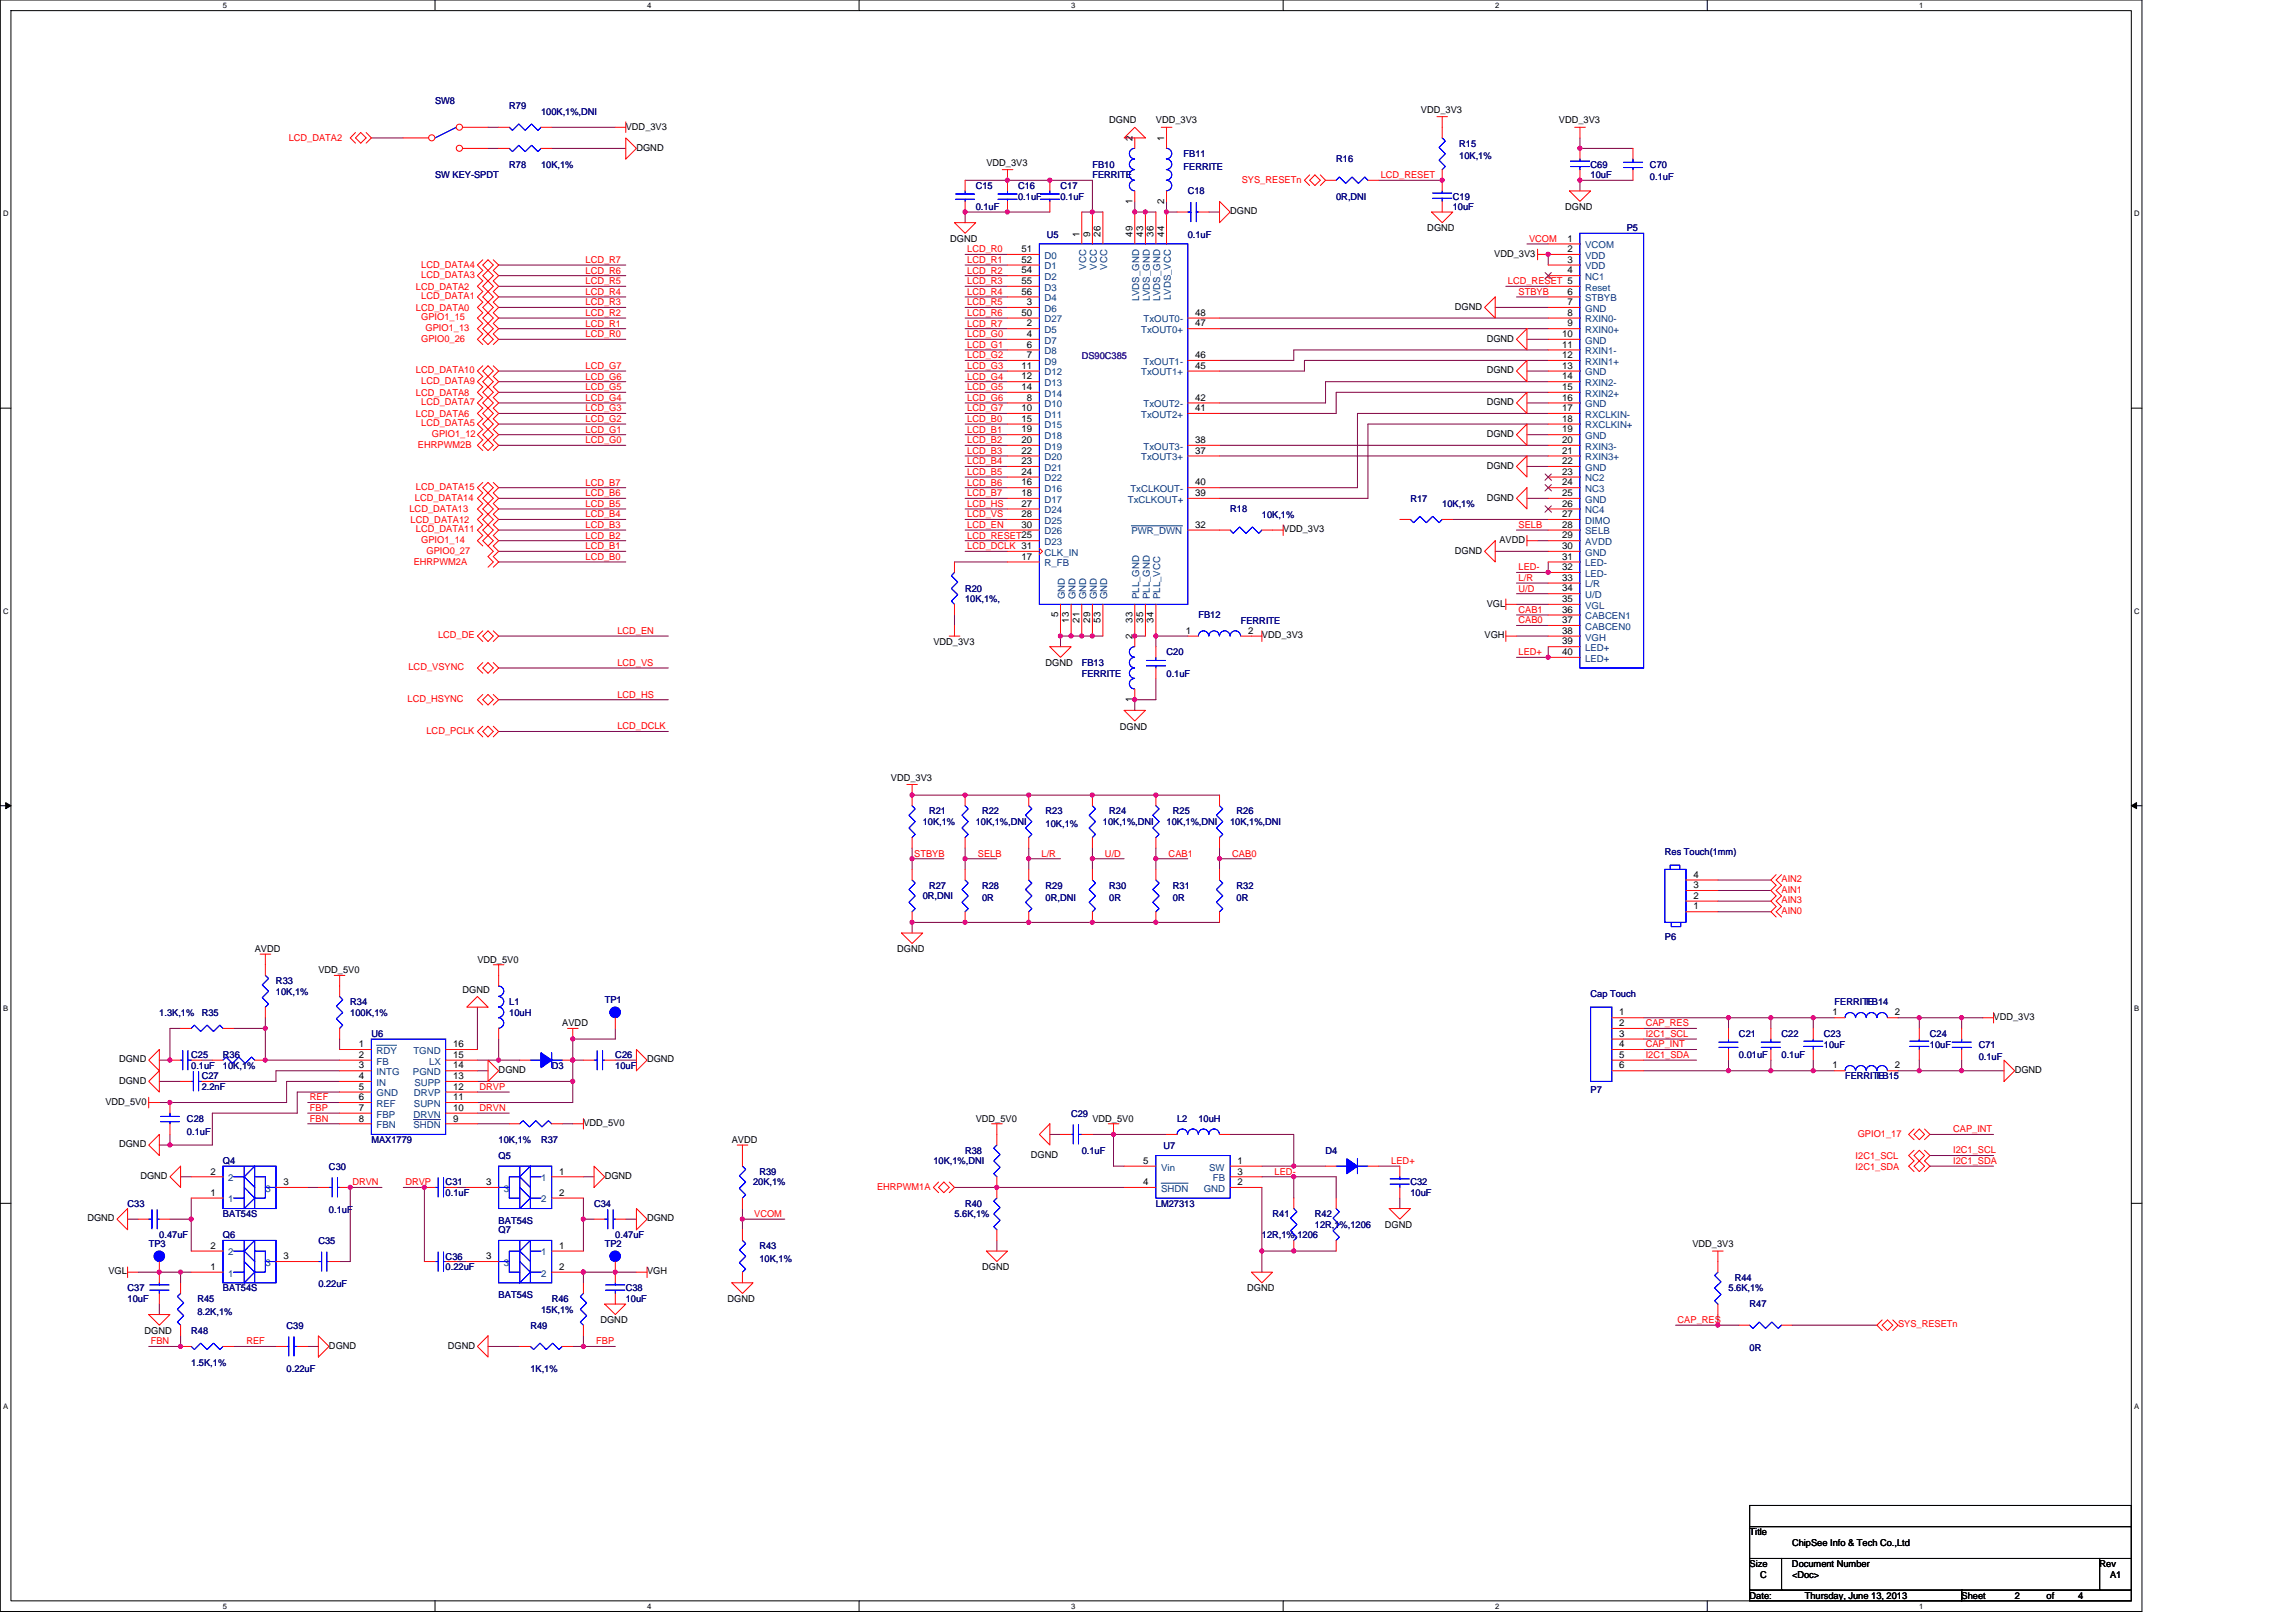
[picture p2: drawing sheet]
<svg xmlns="http://www.w3.org/2000/svg" width="297mm" height="210mm" viewBox="0 0 297 210" stroke-linecap="round" stroke-linejoin="round" font-family="sans-serif">
<defs><g id="words">
<g font-size="1.2" fill="#000080">
<text x="56.3" y="13.5">SW8</text>
<text x="65.9" y="14.2">R79</text>
<text x="70" y="14.8">100K,1%,DNI</text>
<text x="56.3" y="23.1">SW KEY-SPDT</text>
<text x="65.9" y="21.7">R78</text>
<text x="70" y="21.7">10K,1%</text>
<text x="141.3" y="21.7">FB10</text>
<text x="141.3" y="23.1">FERRITE</text>
<text x="153.1" y="20.3">FB11</text>
<text x="153.1" y="22">FERRITE</text>
<text x="172.9" y="21">R16</text>
<text x="188.8" y="19">R15</text>
<text x="188.8" y="20.6">10K,1%</text>
<text x="205.8" y="21.7">C69</text>
<text x="205.8" y="23.1">10uF</text>
<text x="213.5" y="21.7">C70</text>
<text x="213.5" y="23.3">0.1uF</text>
<text x="126.2" y="24.4">C15</text>
<text x="126.2" y="27.2">0.1uF</text>
<text x="131.7" y="24.4">C16</text>
<text x="131.7" y="25.8">0.1uF</text>
<text x="137.2" y="24.4">C17</text>
<text x="137.2" y="25.8">0.1uF</text>
<text x="153.7" y="25.1">C18</text>
<text x="172.9" y="25.8">0R,DNI</text>
<text x="188" y="25.8">C19</text>
<text x="188" y="27.2">10uF</text>
<text x="210.5" y="29.9">P5</text>
<text x="135.4" y="30.8">U5</text>
<text x="153.7" y="30.8">0.1uF</text>
<text x="182.5" y="64.9">R17</text>
<text x="186.6" y="65.6">10K,1%</text>
<text x="159.1" y="66.3">R18</text>
<text x="163.3" y="67">10K,1%</text>
<text x="124.9" y="76.6">R20</text>
<text x="124.9" y="77.9">10K,1%,</text>
<text x="155" y="80">FB12</text>
<text x="160.5" y="80.7">FERRITE</text>
<text x="140" y="86.2">FB13</text>
<text x="140" y="87.5">FERRITE</text>
<text x="150.9" y="84.8">C20</text>
<text x="150.9" y="87.5">0.1uF</text>
<text x="119.4" y="106.7">10K,1%</text>
<text x="120.2" y="105.4">R21</text>
<text x="126.2" y="106.7">10K,1%,DNI</text>
<text x="127.1" y="105.4">R22</text>
<text x="135.3" y="105.4">R23</text>
<text x="135.3" y="107">10K,1%</text>
<text x="142.7" y="106.7">10K,1%,DNI</text>
<text x="143.5" y="105.4">R24</text>
<text x="150.9" y="106.7">10K,1%,DNI</text>
<text x="151.7" y="105.4">R25</text>
<text x="159.1" y="106.7">10K,1%,DNI</text>
<text x="160" y="105.4">R26</text>
<text x="215.4" y="110.6">Res Touch(1mm)</text>
<text x="119.4" y="116.3">0R,DNI</text>
<text x="120.2" y="115">R27</text>
<text x="127.1" y="115">R28</text>
<text x="127.1" y="116.6">0R</text>
<text x="135.3" y="115">R29</text>
<text x="135.3" y="116.6">0R,DNI</text>
<text x="143.5" y="115">R30</text>
<text x="143.5" y="116.6">0R</text>
<text x="151.7" y="115">R31</text>
<text x="151.7" y="116.6">0R</text>
<text x="160" y="115">R32</text>
<text x="160" y="116.6">0R</text>
<text x="215.4" y="121.6">P6</text>
<text x="20.6" y="131.4">1.3K,1%</text>
<text x="26.1" y="131.4">R35</text>
<text x="35.7" y="127.3">R33</text>
<text x="35.7" y="128.7">10K,1%</text>
<text x="45.3" y="130">R34</text>
<text x="45.3" y="131.4">100K,1%</text>
<text x="65.9" y="130">L1</text>
<text x="65.9" y="131.4">10uH</text>
<text x="78.2" y="129.8">TP1</text>
<text x="205.8" y="129">Cap Touch</text>
<text x="237.3" y="130">FERRITE</text>
<text x="241.4" y="130">FB14</text>
<text x="24.7" y="136.9">C25</text>
<text x="28.8" y="136.9">R36</text>
<text x="48" y="134.2">U6</text>
<text x="79.6" y="136.9">C26</text>
<text x="225" y="134.2">C21</text>
<text x="225" y="136.9">0.01uF</text>
<text x="230.5" y="134.2">C22</text>
<text x="230.5" y="136.9">0.1uF</text>
<text x="236" y="134.2">C23</text>
<text x="236" y="135.6">10uF</text>
<text x="249.7" y="134.2">C24</text>
<text x="249.7" y="135.6">10uF</text>
<text x="256" y="135.6">C71</text>
<text x="256" y="137.2">0.1uF</text>
<text x="24.7" y="138.3">0.1uF</text>
<text x="26.1" y="139.7">C27</text>
<text x="26.1" y="141">2.2nF</text>
<text x="28.8" y="138.3">10K,1%</text>
<text x="71.4" y="138.3">D3</text>
<text x="79.6" y="138.3">10uF</text>
<text x="205.8" y="141.4">P7</text>
<text x="238.7" y="139.7">FERRITE</text>
<text x="242.8" y="139.7">FB15</text>
<text x="24.2" y="145.1">C28</text>
<text x="24.2" y="146.8">0.1uF</text>
<text x="48" y="147.9">MAX1779</text>
<text x="64.5" y="149.9">Q5</text>
<text x="64.5" y="147.9">10K,1%</text>
<text x="70" y="147.9">R37</text>
<text x="124.9" y="149.3">R38</text>
<text x="138.6" y="144.5">C29</text>
<text x="140" y="149.3">0.1uF</text>
<text x="150.5" y="148.7">U7</text>
<text x="152.3" y="145.1">L2</text>
<text x="155" y="145.1">10uH</text>
<text x="171.5" y="149.3">D4</text>
<text x="28.8" y="150.6">Q4</text>
<text x="42.6" y="151.3">C30</text>
<text x="57.7" y="153.4">C31</text>
<text x="57.7" y="154.7">0.1uF</text>
<text x="97.4" y="153.4">20K,1%</text>
<text x="98.3" y="152">R39</text>
<text x="120.8" y="150.6">10K,1%,DNI</text>
<text x="182.5" y="153.4">C32</text>
<text x="182.5" y="154.7">10uF</text>
<text x="16.5" y="156.1">C33</text>
<text x="19.2" y="161.3">TP3</text>
<text x="20.6" y="160.2">0.47uF</text>
<text x="28.8" y="160.2">Q6</text>
<text x="28.8" y="157.5">BAT54S</text>
<text x="41.2" y="160.9">C35</text>
<text x="42.6" y="156.9">0.1uF</text>
<text x="64.5" y="158.3">BAT54S</text>
<text x="64.5" y="159.6">Q7</text>
<text x="76.9" y="156.1">C34</text>
<text x="78.2" y="161.3">TP2</text>
<text x="79.6" y="160.2">0.47uF</text>
<text x="98.3" y="161.6">R43</text>
<text x="123.5" y="157.5">5.6K,1%</text>
<text x="124.9" y="156.1">R40</text>
<text x="149.5" y="156.1">LM27313</text>
<text x="163.3" y="160.2">12R,1%,1206</text>
<text x="164.6" y="157.5">R41</text>
<text x="170.1" y="157.5">R42</text>
<text x="170.1" y="158.9">12R,1%,1206</text>
<text x="16.5" y="167.1">C37</text>
<text x="28.8" y="167.1">BAT54S</text>
<text x="41.2" y="166.5">0.22uF</text>
<text x="57.7" y="163">C36</text>
<text x="57.7" y="164.3">0.22uF</text>
<text x="64.5" y="167.9">BAT54S</text>
<text x="81" y="167.1">C38</text>
<text x="98.3" y="163.3">10K,1%</text>
<text x="223.6" y="167.1">5.6K,1%</text>
<text x="224.4" y="165.7">R44</text>
<text x="16.5" y="168.5">10uF</text>
<text x="24.7" y="172.6">R48</text>
<text x="25.5" y="168.5">R45</text>
<text x="25.5" y="170.1">8.2K,1%</text>
<text x="37.1" y="171.9">C39</text>
<text x="68.6" y="171.9">R49</text>
<text x="70" y="169.8">15K,1%</text>
<text x="71.4" y="168.5">R46</text>
<text x="81" y="168.5">10uF</text>
<text x="226.4" y="169.1">R47</text>
<text x="24.7" y="176.7">1.5K,1%</text>
<text x="37.1" y="177.5">0.22uF</text>
<text x="68.6" y="177.5">1K,1%</text>
<text x="226.4" y="174.8">0R</text>
</g>
<g font-size="1.2">
<text x="81" y="16.8">VDD_3V3</text>
<text x="143.5" y="15.9">DGND</text>
<text x="149.5" y="15.9">VDD_3V3</text>
<text x="183.8" y="14.6">VDD_3V3</text>
<text x="201.7" y="15.9">VDD_3V3</text>
<text x="82.3" y="19.5">DGND</text>
<text x="127.6" y="21.4">VDD_3V3</text>
<text x="146.5" y="18.2" transform="rotate(-90 146.5 18.2)">2</text>
<text x="150.6" y="18.2" transform="rotate(-90 150.6 18.2)">1</text>
<text x="146.5" y="26.4" transform="rotate(-90 146.5 26.4)">1</text>
<text x="150.6" y="26.4" transform="rotate(-90 150.6 26.4)">2</text>
<text x="159.1" y="27.7">DGND</text>
<text x="184.7" y="29.9">DGND</text>
<text x="202.5" y="27.2">DGND</text>
<text x="122.9" y="31.3">DGND</text>
<text x="132.2" y="32.6">51</text>
<text x="132.2" y="34">52</text>
<text x="132.2" y="35.4">54</text>
<text x="139.7" y="30.6" transform="rotate(-90 139.7 30.6)">1</text>
<text x="141" y="30.6" transform="rotate(-90 141 30.6)">9</text>
<text x="142.4" y="30.6" transform="rotate(-90 142.4 30.6)">26</text>
<text x="146.5" y="30.6" transform="rotate(-90 146.5 30.6)">49</text>
<text x="147.9" y="30.6" transform="rotate(-90 147.9 30.6)">43</text>
<text x="149.2" y="30.6" transform="rotate(-90 149.2 30.6)">36</text>
<text x="150.6" y="30.6" transform="rotate(-90 150.6 30.6)">44</text>
<text x="193.3" y="33.2">VDD_3V3</text>
<text x="202.8" y="31.3">1</text>
<text x="202.8" y="32.6">2</text>
<text x="202.8" y="34">3</text>
<text x="202.8" y="35.4">4</text>
<text x="132.2" y="36.7">55</text>
<text x="132.2" y="38.1">56</text>
<text x="132.2" y="40.9">50</text>
<text x="132.8" y="39.5">3</text>
<text x="154.6" y="40.9">48</text>
<text x="188.2" y="40.1">DGND</text>
<text x="202.8" y="38.1">6</text>
<text x="202.8" y="39.5">7</text>
<text x="202.8" y="40.9">8</text>
<text x="132.2" y="47.7">11</text>
<text x="132.8" y="42.2">2</text>
<text x="132.8" y="43.6">4</text>
<text x="132.8" y="45">6</text>
<text x="132.8" y="46.3">7</text>
<text x="154.6" y="42.2">47</text>
<text x="154.6" y="47.7">45</text>
<text x="154.6" y="46.3">46</text>
<text x="192.3" y="44.2">DGND</text>
<text x="202.1" y="43.6">10</text>
<text x="202.1" y="45">11</text>
<text x="202.1" y="46.3">12</text>
<text x="202.1" y="47.7">13</text>
<text x="202.8" y="42.2">9</text>
<text x="132.2" y="49.1">12</text>
<text x="132.2" y="50.5">14</text>
<text x="132.2" y="53.2">10</text>
<text x="132.8" y="51.8">8</text>
<text x="154.6" y="53.2">41</text>
<text x="154.6" y="51.8">42</text>
<text x="192.3" y="52.4">DGND</text>
<text x="192.3" y="48.3">DGND</text>
<text x="202.1" y="49.1">14</text>
<text x="202.1" y="50.5">15</text>
<text x="202.1" y="51.8">16</text>
<text x="202.1" y="53.2">17</text>
<text x="132.2" y="54.6">15</text>
<text x="132.2" y="55.9">19</text>
<text x="132.2" y="57.3">20</text>
<text x="132.2" y="58.7">22</text>
<text x="154.6" y="58.7">37</text>
<text x="154.6" y="57.3">38</text>
<text x="192.3" y="56.5">DGND</text>
<text x="202.1" y="54.6">18</text>
<text x="202.1" y="55.9">19</text>
<text x="202.1" y="57.3">20</text>
<text x="202.1" y="58.7">21</text>
<text x="132.2" y="60">23</text>
<text x="132.2" y="61.4">24</text>
<text x="132.2" y="62.8">16</text>
<text x="132.2" y="64.2">18</text>
<text x="132.2" y="65.6">27</text>
<text x="154.6" y="62.8">40</text>
<text x="154.6" y="64.2">39</text>
<text x="192.3" y="60.7">DGND</text>
<text x="192.3" y="64.8">DGND</text>
<text x="202.1" y="60">22</text>
<text x="202.1" y="61.4">23</text>
<text x="202.1" y="62.8">24</text>
<text x="202.1" y="64.2">25</text>
<text x="202.1" y="65.6">26</text>
<text x="132.2" y="66.9">28</text>
<text x="132.2" y="68.3">30</text>
<text x="154.6" y="68.3">32</text>
<text x="166" y="68.9">VDD_3V3</text>
<text x="188.2" y="71.6">DGND</text>
<text x="194" y="70.3">AVDD</text>
<text x="202.1" y="66.9">27</text>
<text x="202.1" y="68.3">28</text>
<text x="202.1" y="69.7">29</text>
<text x="202.1" y="71">30</text>
<text x="132.2" y="72.4">17</text>
<text x="202.1" y="72.4">31</text>
<text x="202.1" y="73.8">32</text>
<text x="202.1" y="75.1">33</text>
<text x="202.1" y="76.5">34</text>
<text x="202.1" y="77.9">35</text>
<text x="120.8" y="83.4">VDD_3V3</text>
<text x="136.9" y="79.8" transform="rotate(-90 136.9 79.8)">5</text>
<text x="138.3" y="80.5" transform="rotate(-90 138.3 80.5)">13</text>
<text x="139.7" y="80.5" transform="rotate(-90 139.7 80.5)">21</text>
<text x="141" y="80.5" transform="rotate(-90 141 80.5)">29</text>
<text x="142.4" y="80.5" transform="rotate(-90 142.4 80.5)">53</text>
<text x="146.5" y="82.7" transform="rotate(-90 146.5 82.7)">2</text>
<text x="146.5" y="80.5" transform="rotate(-90 146.5 80.5)">33</text>
<text x="147.9" y="80.5" transform="rotate(-90 147.9 80.5)">35</text>
<text x="149.2" y="80.5" transform="rotate(-90 149.2 80.5)">34</text>
<text x="153.4" y="82">1</text>
<text x="161.5" y="82">2</text>
<text x="163.3" y="82.6">VDD_3V3</text>
<text x="192.1" y="82.6">VGH</text>
<text x="192.3" y="78.5">VGL</text>
<text x="202.1" y="79.3">36</text>
<text x="202.1" y="80.6">37</text>
<text x="202.1" y="82">38</text>
<text x="202.1" y="83.4">39</text>
<text x="135.3" y="86.2">DGND</text>
<text x="202.1" y="84.8">40</text>
<text x="144.9" y="94.4">DGND</text>
<text x="146.5" y="90.8" transform="rotate(-90 146.5 90.8)">1</text>
<text x="115.2" y="101">VDD_3V3</text>
<text x="219.1" y="113.6">4</text>
<text x="219.1" y="117.7">1</text>
<text x="219.1" y="116.3">2</text>
<text x="219.1" y="114.9">3</text>
<text x="33" y="123.2">AVDD</text>
<text x="41.2" y="125.9">VDD_5V0</text>
<text x="61.8" y="124.6">VDD_5V0</text>
<text x="116.1" y="123.2">DGND</text>
<text x="59.8" y="128.4">DGND</text>
<text x="209.5" y="131.4">1</text>
<text x="237.1" y="131.4">1</text>
<text x="245.1" y="131.4">2</text>
<text x="257.9" y="132">VDD_3V3</text>
<text x="15.4" y="137.5">DGND</text>
<text x="46.4" y="135.5">1</text>
<text x="46.4" y="136.9">2</text>
<text x="58.6" y="135.5">16</text>
<text x="58.6" y="136.9">15</text>
<text x="72.7" y="132.8">AVDD</text>
<text x="83.7" y="137.5">DGND</text>
<text x="209.5" y="132.8">2</text>
<text x="209.5" y="134.1">3</text>
<text x="209.5" y="135.5">4</text>
<text x="209.5" y="136.9">5</text>
<text x="13.6" y="143">VDD_5V0</text>
<text x="15.4" y="140.2">DGND</text>
<text x="46.4" y="138.2">3</text>
<text x="46.4" y="139.6">4</text>
<text x="46.4" y="141">5</text>
<text x="46.4" y="142.3">6</text>
<text x="46.4" y="143.7">7</text>
<text x="58.6" y="143.7">10</text>
<text x="58.6" y="142.3">11</text>
<text x="58.6" y="141">12</text>
<text x="58.6" y="139.6">13</text>
<text x="58.6" y="138.2">14</text>
<text x="64.5" y="138.8">DGND</text>
<text x="209.5" y="138.2">6</text>
<text x="237.1" y="138.2">1</text>
<text x="245.1" y="138.2">2</text>
<text x="260.6" y="138.8">DGND</text>
<text x="15.4" y="148.4">DGND</text>
<text x="46.4" y="145.1">8</text>
<text x="58.6" y="145.1">9</text>
<text x="75.5" y="145.7">VDD_5V0</text>
<text x="94.7" y="147.9">AVDD</text>
<text x="126.2" y="145.1">VDD_5V0</text>
<text x="133.4" y="149.8">DGND</text>
<text x="141.3" y="145.1">VDD_5V0</text>
<text x="18.2" y="152.5">DGND</text>
<text x="27.2" y="154.7">1</text>
<text x="27.2" y="152">2</text>
<text x="36.7" y="153.3">3</text>
<text x="62.9" y="153.3">3</text>
<text x="72.3" y="152">1</text>
<text x="72.3" y="154.7">2</text>
<text x="78.2" y="152.5">DGND</text>
<text x="147.9" y="153.3">4</text>
<text x="147.9" y="150.6">5</text>
<text x="160.1" y="153.3">2</text>
<text x="160.1" y="152">3</text>
<text x="160.1" y="150.6">1</text>
<text x="11.3" y="158">DGND</text>
<text x="27.2" y="161.6">2</text>
<text x="72.3" y="161.6">1</text>
<text x="83.7" y="158">DGND</text>
<text x="179.2" y="158.9">DGND</text>
<text x="218.9" y="161.3">VDD_3V3</text>
<text x="14" y="164.9">VGL</text>
<text x="27.2" y="164.3">1</text>
<text x="36.7" y="162.9">3</text>
<text x="62.9" y="162.9">3</text>
<text x="72.3" y="164.3">2</text>
<text x="83.7" y="164.9">VGH</text>
<text x="127.1" y="164.3">DGND</text>
<text x="161.4" y="167.1">DGND</text>
<text x="18.7" y="172.6">DGND</text>
<text x="77.7" y="171.2">DGND</text>
<text x="94.1" y="168.5">DGND</text>
<text x="42.6" y="174.5">DGND</text>
<text x="57.9" y="174.5">DGND</text>
<text x="226.4" y="198.6">Title</text>
<text x="226.4" y="202.8">Size</text>
<text x="231.8" y="202.8">Document Number</text>
<text x="231.8" y="200">ChipSee Info &amp; Tech Co.,Ltd</text>
<text x="271.6" y="202.8">Rev</text>
<text x="226.4" y="206.9">Date:</text>
<text x="227.7" y="204.1">C</text>
<text x="231.8" y="204.1">&lt;Doc&gt;</text>
<text x="233.5" y="206.9">Thursday, June 13, 2013</text>
<text x="253.8" y="206.9">Sheet</text>
<text x="260.6" y="206.9">2</text>
<text x="264.8" y="206.9">of</text>
<text x="268.9" y="206.9">4</text>
<text x="273" y="204.1">A1</text>
</g>
<g font-size="1.2" fill="#f00">
<text x="37.4" y="18.3">LCD_DATA2</text>
<text x="160.7" y="23.6">SYS_RESETn</text>
<text x="178.6" y="23.1">LCD_RESET</text>
<text x="54.5" y="34.7">LCD_DATA4</text>
<text x="54.5" y="36">LCD_DATA3</text>
<text x="75.8" y="34">LCD_R7</text>
<text x="75.8" y="35.4">LCD_R6</text>
<text x="125.1" y="34">LCD_R1</text>
<text x="125.1" y="35.4">LCD_R2</text>
<text x="125.1" y="32.6">LCD_R0</text>
<text x="197.8" y="31.3">VCOM</text>
<text x="53.8" y="37.5">LCD_DATA2</text>
<text x="53.8" y="40.2">LCD_DATA0</text>
<text x="54.5" y="38.7">LCD_DATA1</text>
<text x="54.5" y="41.4">GPIO1_15</text>
<text x="75.8" y="38.1">LCD_R4</text>
<text x="75.8" y="36.8">LCD_R5</text>
<text x="75.8" y="39.5">LCD_R3</text>
<text x="75.8" y="40.9">LCD_R2</text>
<text x="125.1" y="40.9">LCD_R6</text>
<text x="125.1" y="36.8">LCD_R3</text>
<text x="125.1" y="39.5">LCD_R5</text>
<text x="125.1" y="38.1">LCD_R4</text>
<text x="195.1" y="36.8">LCD_RESET 5</text>
<text x="196.5" y="38.1">STBYB</text>
<text x="54.5" y="44.2">GPIO0_26</text>
<text x="55.1" y="42.8">GPIO1_13</text>
<text x="75.8" y="47.7">LCD_G7</text>
<text x="75.8" y="42.2">LCD_R1</text>
<text x="75.8" y="43.6">LCD_R0</text>
<text x="125.1" y="42.2">LCD_R7</text>
<text x="125.1" y="46.4">LCD_G2</text>
<text x="125.1" y="45">LCD_G1</text>
<text x="125.1" y="43.6">LCD_G0</text>
<text x="125.1" y="47.7">LCD_G3</text>
<text x="53.8" y="53.9">LCD_DATA6</text>
<text x="53.8" y="48.3">LCD_DATA10</text>
<text x="53.8" y="51.2">LCD_DATA8</text>
<text x="54.5" y="52.4">LCD_DATA7</text>
<text x="54.5" y="49.7">LCD_DATA9</text>
<text x="75.8" y="53.2">LCD_G3</text>
<text x="75.8" y="50.5">LCD_G5</text>
<text x="75.8" y="49.1">LCD_G6</text>
<text x="75.8" y="51.9">LCD_G4</text>
<text x="125.1" y="51.9">LCD_G6</text>
<text x="125.1" y="53.2">LCD_G7</text>
<text x="125.1" y="49.1">LCD_G4</text>
<text x="125.1" y="50.5">LCD_G5</text>
<text x="54.1" y="57.9">EHRPWM2B</text>
<text x="54.5" y="55.2">LCD_DATA5</text>
<text x="55.9" y="56.5">GPIO1_12</text>
<text x="75.8" y="54.6">LCD_G2</text>
<text x="75.8" y="57.3">LCD_G0</text>
<text x="75.8" y="56">LCD_G1</text>
<text x="125.1" y="57.3">LCD_B2</text>
<text x="125.1" y="56">LCD_B1</text>
<text x="125.1" y="54.6">LCD_B0</text>
<text x="125.1" y="58.7">LCD_B3</text>
<text x="53.7" y="64.8">LCD_DATA14</text>
<text x="53.8" y="63.4">LCD_DATA15</text>
<text x="75.8" y="62.8">LCD_B7</text>
<text x="75.8" y="65.6">LCD_B5</text>
<text x="75.8" y="64.2">LCD_B6</text>
<text x="125.1" y="60.1">LCD_B4</text>
<text x="125.1" y="62.8">LCD_B6</text>
<text x="125.1" y="64.2">LCD_B7</text>
<text x="125.1" y="61.4">LCD_B5</text>
<text x="125.1" y="65.6">LCD_HS</text>
<text x="53" y="66.3">LCD_DATA13</text>
<text x="53.1" y="67.6">LCD_DATA12</text>
<text x="53.8" y="68.9">LCD_DATA11</text>
<text x="54.5" y="70.3">GPIO1_14</text>
<text x="55.2" y="71.6">GPIO0_27</text>
<text x="75.8" y="68.3">LCD_B3</text>
<text x="75.8" y="66.9">LCD_B4</text>
<text x="75.8" y="71.1">LCD_B1</text>
<text x="75.8" y="69.7">LCD_B2</text>
<text x="125.1" y="66.9">LCD_VS</text>
<text x="125.1" y="69.7">LCD_RESET25</text>
<text x="125.1" y="68.3">LCD_EN</text>
<text x="125.1" y="71.1">LCD_DCLK 31</text>
<text x="196.5" y="68.3">SELB</text>
<text x="53.5" y="73.1">EHRPWM2A</text>
<text x="75.8" y="72.4">LCD_B0</text>
<text x="196.5" y="73.8">LED-</text>
<text x="196.5" y="75.2">L/R</text>
<text x="196.5" y="76.5">U/D</text>
<text x="56.7" y="82.6">LCD_DE</text>
<text x="79.9" y="82">LCD_EN</text>
<text x="196.5" y="80.6">CAB0</text>
<text x="196.5" y="79.3">CAB1</text>
<text x="52.8" y="86.7">LCD_VSYNC</text>
<text x="79.9" y="86.1">LCD_VS</text>
<text x="196.5" y="84.8">LED+</text>
<text x="52.7" y="90.8">LCD_HSYNC</text>
<text x="55.2" y="95">LCD_PCLK</text>
<text x="79.9" y="90.3">LCD_HS</text>
<text x="79.9" y="94.4">LCD_DCLK</text>
<text x="118.3" y="110.8">STBYB</text>
<text x="126.5" y="110.8">SELB</text>
<text x="134.7" y="110.8">L/R</text>
<text x="143" y="110.8">U/D</text>
<text x="151.2" y="110.8">CAB1</text>
<text x="159.4" y="110.8">CAB0</text>
<text x="230.5" y="115.5">AIN1</text>
<text x="230.5" y="118.3">AIN0</text>
<text x="230.5" y="114.2">AIN2</text>
<text x="230.5" y="116.9">AIN3</text>
<text x="212.9" y="136.9">I2C1_SDA</text>
<text x="212.9" y="132.8">CAP_RES</text>
<text x="212.9" y="134.2">I2C1_SCL</text>
<text x="212.9" y="135.5">CAP_INT</text>
<text x="40.1" y="142.4">REF</text>
<text x="40.1" y="143.7">FBP</text>
<text x="62" y="143.7">DRVN</text>
<text x="62" y="141">DRVP</text>
<text x="40.1" y="145.1">FBN</text>
<text x="240.1" y="149.9">I2C1_SCL</text>
<text x="240.3" y="147.1">GPIO1_17</text>
<text x="252.7" y="146.5">CAP_INT</text>
<text x="252.7" y="149.2">I2C1_SCL</text>
<text x="45.6" y="153.4">DRVN</text>
<text x="52.4" y="153.4">DRVP</text>
<text x="113.5" y="153.9">EHRPWM1A</text>
<text x="164.9" y="152">LED-</text>
<text x="180" y="150.6">LED+</text>
<text x="240.1" y="151.3">I2C1_SDA</text>
<text x="252.7" y="150.6">I2C1_SDA</text>
<text x="97.6" y="157.5">VCOM</text>
<text x="19.5" y="173.9">FBN</text>
<text x="31.9" y="173.9">REF</text>
<text x="77.1" y="173.9">FBP</text>
<text x="217" y="171.2">CAP_RES</text>
<text x="245.6" y="171.7">SYS_RESETn</text>
</g>
<g font-size="1.2" fill="#004080">
<text x="135.1" y="33.5">D0</text>
<text x="135.1" y="34.9">D1</text>
<text x="140.5" y="34.9" transform="rotate(-90 140.5 34.9)">VCC</text>
<text x="141.9" y="34.9" transform="rotate(-90 141.9 34.9)">VCC</text>
<text x="143.3" y="34.9" transform="rotate(-90 143.3 34.9)">VCC</text>
<text x="205.1" y="32.1">VCOM</text>
<text x="205.1" y="33.5">VDD</text>
<text x="205.1" y="34.9">VDD</text>
<text x="135.1" y="36.2">D2</text>
<text x="135.1" y="37.6">D3</text>
<text x="135.1" y="39">D4</text>
<text x="135.1" y="40.3">D6</text>
<text x="135.1" y="41.7">D27</text>
<text x="147.4" y="39" transform="rotate(-90 147.4 39)">LVDS_GND</text>
<text x="148" y="41.7">TxOUT0-</text>
<text x="148.8" y="39" transform="rotate(-90 148.8 39)">LVDS_GND</text>
<text x="150.1" y="39" transform="rotate(-90 150.1 39)">LVDS_GND</text>
<text x="151.5" y="38.8" transform="rotate(-90 151.5 38.8)">LVDS_VCC</text>
<text x="205.1" y="36.2">NC1</text>
<text x="205.1" y="37.6">Reset</text>
<text x="205.1" y="39">STBYB</text>
<text x="205.1" y="40.3">GND</text>
<text x="205.1" y="41.7">RXIN0-</text>
<text x="135.1" y="43.1">D5</text>
<text x="135.1" y="44.5">D7</text>
<text x="135.1" y="45.8">D8</text>
<text x="135.1" y="47.2">D9</text>
<text x="147.6" y="43.1">TxOUT0+</text>
<text x="148" y="47.2">TxOUT1-</text>
<text x="205.1" y="43.1">RXIN0+</text>
<text x="205.1" y="44.5">GND</text>
<text x="205.1" y="45.8">RXIN1-</text>
<text x="205.1" y="47.2">RXIN1+</text>
<text x="135.1" y="48.6">D12</text>
<text x="135.1" y="50">D13</text>
<text x="135.1" y="51.3">D14</text>
<text x="135.1" y="52.7">D10</text>
<text x="147.6" y="48.6">TxOUT1+</text>
<text x="148" y="52.7">TxOUT2-</text>
<text x="205.1" y="48.6">GND</text>
<text x="205.1" y="50">RXIN2-</text>
<text x="205.1" y="51.3">RXIN2+</text>
<text x="205.1" y="52.7">GND</text>
<text x="135.1" y="54.1">D11</text>
<text x="135.1" y="55.4">D15</text>
<text x="135.1" y="56.8">D18</text>
<text x="135.1" y="58.2">D19</text>
<text x="135.1" y="59.6">D20</text>
<text x="147.6" y="54.1">TxOUT2+</text>
<text x="147.6" y="59.6">TxOUT3+</text>
<text x="148" y="58.2">TxOUT3-</text>
<text x="205.1" y="54.1">RXCLKIN-</text>
<text x="205.1" y="55.4">RXCLKIN+</text>
<text x="205.1" y="56.8">GND</text>
<text x="205.1" y="58.2">RXIN3-</text>
<text x="205.1" y="59.6">RXIN3+</text>
<text x="135.1" y="60.9">D21</text>
<text x="135.1" y="62.3">D22</text>
<text x="135.1" y="63.7">D16</text>
<text x="135.1" y="65">D17</text>
<text x="145.9" y="65">TxCLKOUT+</text>
<text x="146.2" y="63.7">TxCLKOUT-</text>
<text x="205.1" y="60.9">GND</text>
<text x="205.1" y="62.3">NC2</text>
<text x="205.1" y="63.7">NC3</text>
<text x="205.1" y="65">GND</text>
<text x="135.1" y="66.4">D24</text>
<text x="135.1" y="67.8">D25</text>
<text x="135.1" y="69.2">D26</text>
<text x="135.1" y="70.5">D23</text>
<text x="135.1" y="71.9">CLK_IN</text>
<text x="146.4" y="69.2">PWR_DWN</text>
<text x="205.1" y="66.4">NC4</text>
<text x="205.1" y="67.8">DIMO</text>
<text x="205.1" y="69.2">SELB</text>
<text x="205.1" y="70.5">AVDD</text>
<text x="205.1" y="71.9">GND</text>
<text x="135.1" y="73.3">R_FB</text>
<text x="137.8" y="77.5" transform="rotate(-90 137.8 77.5)">GND</text>
<text x="139.1" y="77.5" transform="rotate(-90 139.1 77.5)">GND</text>
<text x="140.5" y="77.5" transform="rotate(-90 140.5 77.5)">GND</text>
<text x="141.9" y="77.5" transform="rotate(-90 141.9 77.5)">GND</text>
<text x="143.3" y="77.5" transform="rotate(-90 143.3 77.5)">GND</text>
<text x="147.4" y="77.5" transform="rotate(-90 147.4 77.5)">PLL_GND</text>
<text x="148.8" y="77.5" transform="rotate(-90 148.8 77.5)">PLL_GND</text>
<text x="150.1" y="77.5" transform="rotate(-90 150.1 77.5)">PLL_VCC</text>
<text x="205.1" y="73.3">LED-</text>
<text x="205.1" y="74.6">LED-</text>
<text x="205.1" y="76">L/R</text>
<text x="205.1" y="77.4">U/D</text>
<text x="205.1" y="78.8">VGL</text>
<text x="205.1" y="80.1">CABCEN1</text>
<text x="205.1" y="81.5">CABCEN0</text>
<text x="205.1" y="82.9">VGH</text>
<text x="205.1" y="84.2">LED+</text>
<text x="205.1" y="85.6">LED+</text>
<text x="48.7" y="136.4">RDY</text>
<text x="48.7" y="137.7">FB</text>
<text x="53.5" y="136.4">TGND</text>
<text x="55.5" y="137.7">LX</text>
<text x="48.7" y="139.1">INTG</text>
<text x="48.7" y="140.5">IN</text>
<text x="48.7" y="141.9">GND</text>
<text x="48.7" y="143.2">REF</text>
<text x="53.4" y="139.1">PGND</text>
<text x="53.5" y="143.2">SUPN</text>
<text x="53.5" y="141.9">DRVP</text>
<text x="53.6" y="140.5">SUPP</text>
<text x="48.7" y="144.6">FBP</text>
<text x="48.7" y="146">FBN</text>
<text x="53.5" y="146">SHDN</text>
<text x="53.5" y="144.6">DRVN</text>
<text x="29.5" y="155.6">1</text>
<text x="29.5" y="152.8">2</text>
<text x="34.4" y="154.2">3</text>
<text x="65.2" y="154.2">3</text>
<text x="70" y="152.8">1</text>
<text x="70" y="155.6">2</text>
<text x="150.2" y="154.2">SHDN</text>
<text x="150.2" y="151.4">Vin</text>
<text x="155.7" y="154.2">GND</text>
<text x="156.4" y="151.4">SW</text>
<text x="156.9" y="152.8">FB</text>
<text x="29.5" y="165.2">1</text>
<text x="29.5" y="162.4">2</text>
<text x="34.4" y="163.8">3</text>
<text x="65.2" y="163.8">3</text>
<text x="70" y="162.4">1</text>
<text x="70" y="165.2">2</text>
</g>
<text font-size="1.2" fill="#400080" x="140" y="46.4">DS90C385</text>
<g font-size="1">
<text x="28.8" y="1">5</text>
<text x="83.7" y="1">4</text>
<text x="138.6" y="1">3</text>
<text x="193.4" y="1">2</text>
<text x="248.3" y="1">1</text>
<text x=".4" y="28">D</text>
<text x="276.1" y="28">D</text>
<text x=".4" y="79.4">C</text>
<text x="276.1" y="79.4">C</text>
<text x=".4" y="130.9">B</text>
<text x="276.1" y="130.9">B</text>
<text x=".4" y="182.3">A</text>
<text x="276.1" y="182.3">A</text>
<text x="28.8" y="208.2">5</text>
<text x="83.7" y="208.2">4</text>
<text x="138.6" y="208.2">3</text>
<text x="193.4" y="208.2">2</text>
<text x="248.3" y="208.2">1</text>
</g>
</g></defs>
<path d="M0 0h277.1v208.5h-277.1zM1.4 1.4h274.3v205.7h-274.3z" fill="none" stroke="#000" stroke-width=".13"/>
<g fill="#fff">
<path d="M28.8 .1h.6v1.1h-.6z"/>
<path d="M28.8 207.3h.6v1.1h-.6z"/>
</g>
<path d="M56.3 0v1.4M56.3 207.1v1.4" fill="none" stroke="#000" stroke-width=".13"/>
<g fill="#fff">
<path d="M83.7 .1h.6v1.1h-.6z"/>
<path d="M83.7 207.3h.6v1.1h-.6z"/>
</g>
<path d="M111.1 0v1.4M111.1 207.1v1.4" fill="none" stroke="#000" stroke-width=".13"/>
<g fill="#fff">
<path d="M138.6 .1h.5v1.1h-.5z"/>
<path d="M138.6 207.3h.5v1.1h-.5z"/>
</g>
<path d="M166 0v1.4M166 207.1v1.4" fill="none" stroke="#000" stroke-width=".13"/>
<g fill="#fff">
<path d="M193.4 .1h.6v1.1h-.6z"/>
<path d="M193.4 207.3h.6v1.1h-.6z"/>
</g>
<path d="M220.9 0v1.4M220.9 207.1v1.4" fill="none" stroke="#000" stroke-width=".13"/>
<g fill="#fff">
<path d="M248.3 .1h.6v1.1h-.6z"/>
<path d="M248.3 207.3h.6v1.1h-.6z"/>
<path d="M.4 27.1h.7v1.1h-.7z"/>
<path d="M276.1 27.1h.7v1.1h-.7z"/>
<path d="M.4 78.5h.7v1.1h-.7z"/>
<path d="M276.1 78.5h.7v1.1h-.7z"/>
</g>
<path d="M0 52.8h1.4M275.7 52.8h1.4" fill="none" stroke="#000" stroke-width=".13"/>
<g fill="#fff">
<path d="M.4 130h.7v1.1h-.7z"/>
<path d="M276.1 130h.7v1.1h-.7z"/>
</g>
<path d="M0 104.2h1.4M275.7 104.2h1.4" fill="none" stroke="#000" stroke-width=".13"/>
<path d="M.7 103.8l.7 .4-.7 .4zM275.7 104.2l.7-.4v.8z" fill="#000" stroke="#000" stroke-width=".13"/>
<g fill="#fff">
<path d="M.4 181.4h.7v1.1h-.7z"/>
<path d="M276.1 181.4h.7v1.1h-.7z"/>
</g>
<path d="M0 155.7h1.4M275.7 155.7h1.4M226.4 194.8h49.3v2.7h-49.3zM226.4 197.5h49.3v4.1h-49.3zM226.4 201.6h4.1v4.1h-4.1zM226.4 205.7h27.4v1.4h-27.4zM230.5 201.6h41.1v4.1h-41.1zM253.8 205.7h21.9v1.4h-21.9zM271.6 201.6h4.1v4.1h-4.1z" fill="none" stroke="#000" stroke-width=".13"/>
<g fill="none" stroke="#800040" stroke-width=".13">
<path d="M48 17.8h4.2M63.1 16.5h1.4M63.1 19.2h1.4M71.4 19.2h9.6M71.4 16.5h8.2M204.4 17.8v1.4h6.9M64.5 34.3h16.5M64.5 35.7h16.5M64.5 38.4h16.5M64.5 37h16.5M64.5 39.8h16.5M124.9 23.3h16.4v4.1h1.4"/>
<path d="M124.9 34.3h5.4M124.9 35.7h5.4M124.9 37h5.4M124.9 32.9h5.4M124.9 39.8h5.4M124.9 38.4h5.4M135.8 27.4h-10.9v1.4M140 27.4h1.3M146.8 26.1v1.3h2.7M150.9 26.1v1.3h1.4M156.4 27.4h1.4M178.3 23.3h8.3"/>
<path d="M193.4 39.8h6.9M194.8 37h5.5M196.2 38.4h4.1M197.5 31.6h2.8M200.3 32.9v1.4M211.3 23.3h-6.9v1.4M64.5 48h16.5M64.5 53.5h16.5M64.5 50.8h16.5M64.5 49.4h16.5M64.5 54.9h16.5M64.5 52.1h16.5"/>
<path d="M64.5 42.5h16.5M64.5 43.9h16.5M64.5 41.1h16.5M64.5 57.6h16.5M64.5 56.2h16.5M124.9 41.1h5.4M124.9 42.5h5.4M124.9 46.6h5.4M124.9 45.3h5.4M124.9 43.9h5.4M124.9 52.1h5.4M124.9 53.5h5.4"/>
<path d="M124.9 49.4h5.4M124.9 50.8h5.4M124.9 48h5.4M124.9 57.6h5.4M124.9 56.2h5.4M124.9 54.9h5.4M124.9 59h5.4M157.8 42.5h42.5M157.8 41.1h42.5M157.8 59h42.5M157.8 57.6h42.5M197.5 56.2h2.8"/>
<path d="M197.5 48h2.8M197.5 52.1h2.8M197.5 43.9h2.8M200.3 45.3h-32.9v1.3h-9.6M200.3 46.6h-31.5v1.4h-11M200.3 49.4h-28.8v2.7h-13.7M200.3 50.8h-27.4v2.7h-15.1M200.3 53.5h-24.7v9.6h-17.8M200.3 54.9h-23.3v9.6h-19.2M64.5 63.1h16.5M64.5 65.8h16.5M64.5 68.6h16.5"/>
<path d="M64.5 64.5h16.5M64.5 67.2h16.5M64.5 71.3h16.5M64.5 72.7h16.5M64.5 70h16.5M123.5 79.6v1.3M123.5 72.7h6.8M124.9 60.3h5.4M124.9 63.1h5.4M124.9 64.5h5.4M124.9 61.7h5.4M124.9 67.2h5.4"/>
<path d="M124.9 70h5.4M124.9 68.6h5.4M124.9 71.3h5.4M124.9 65.8h5.4M188 67.2h12.3M193.4 71.3h6.9M196.2 75.4h4.1M196.2 76.8h4.1M196.2 79.6h4.1M196.2 68.6h4.1M196.2 78.2h4.1M197.5 64.5h2.8"/>
<path d="M197.5 60.3h2.8M198.9 70h1.4M200.3 72.7v1.4h-4.1M64.5 90.5h22M64.5 94.6h22M64.5 86.4h22M64.5 82.3h22M142.7 82.3h-5.5v1.4M146.8 82.3h1.4M149.5 87.8v2.7h-2.7v1.4M153.7 82.3h-4.2v1.4M196.2 82.3h4.1"/>
<path d="M196.2 80.9h4.1M200.3 83.7v1.3h-4.1M118 102.9h39.8M118 109.7v1.4M118 111.1v1.4M118 111.1h4.1M124.9 109.7v1.4M124.9 111.1v1.4M124.9 111.1h4.1M133.1 109.7v1.4M133.1 111.1v1.4M133.1 111.1h4.1"/>
<path d="M141.3 111.1v1.4M141.3 109.7v1.4M141.3 111.1h4.1M149.5 109.7v1.4M149.5 111.1v1.4M149.5 111.1h4.2M157.8 119.3h-39.8v1.4M157.8 111.1v1.4M157.8 109.7v1.4M157.8 111.1h4.1M222.2 113.9h6.9M222.2 115.2h6.9"/>
<path d="M222.2 116.6h6.9M222.2 118h6.9M20.6 139.9h2.8M23.4 133.1h-1.4v4.1h-1.4M26.1 137.2h1.4M30.2 133.1h4.1M34.3 131.7v1.4M34.3 133.1v4.1h9.6M43.9 134.4v1.4M43.9 138.5h-8.2v1.4h-8.2M43.9 139.9h-6.8v2.7h-16.5M61.8 138.5h1.3"/>
<path d="M61.8 139.9h12.3M61.8 130.3v5.5M61.8 137.2h2.7M64.5 134.4v2.8M64.5 137.2h2.7M74.1 139.9v2.7h-12.3M74.1 137.2v2.7M74.1 137.2h1.4M79.6 137.2h2.7M79.6 133.1v1.3h-5.5v2.8M212.6 137.2h6.9M212.6 134.4h6.9"/>
<path d="M212.6 135.8h6.9M212.6 133.1h6.9M212.6 131.7h11M212.6 138.5h11M223.6 137.2v1.3M223.6 131.7v1.4M223.6 138.5h5.5M223.6 131.7h5.5M229.1 131.7v1.4M229.1 138.5h5.5M229.1 131.7h5.5M229.1 137.2v1.3"/>
<path d="M234.6 131.7h2.7M234.6 138.5h2.7M234.6 137.2v1.3M234.6 131.7v1.4M245.6 138.5h2.7M245.6 131.7h2.7M248.3 137.2v1.3M248.3 131.7v1.4M248.3 138.5h5.5M248.3 131.7h5.5M253.8 131.7h2.7M253.8 137.2v1.3"/>
<path d="M253.8 131.7v1.4M253.8 138.5h5.5M16.5 157.7h1.4M20.6 148.1h1.4M22 157.7h2.7M22 146.8v1.3M23.4 152.3h1.3M24.7 157.7v4.2M24.7 155v2.7M39.8 153.6h1.4M39.8 142.6h4.1M39.8 145.4h4.1"/>
<path d="M39.8 144h4.1M43.9 141.3h-5.4v2.7h-11v4.1h-5.5M49.4 153.6h-4.1v9.6h-1.4M52.2 153.6h2.7v9.6M59 153.6h1.4M61.8 144h4.1M61.8 145.4h4.1M61.8 141.3h4.1M72.7 145.4h1.4M75.5 152.3h1.4M75.5 155v2.7M75.5 157.7h1.4"/>
<path d="M75.5 157.7v4.2M81 157.7h1.3M96.1 157.7v1.4M96.1 156.4v1.3M96.1 157.7h5.4M123.5 153.6h21.9M135.8 146.8h1.4M141.3 146.8h2.8M144.1 146.8v4.1h1.3M144.1 146.8h6.8M159.1 146.8h8.3v4.1M163.3 153.6v8.3"/>
<path d="M163.3 150.9h4.1M163.3 152.3h4.1M167.4 152.3v2.7M167.4 152.3h5.5v2.7M167.4 150.9h4.1M178.3 150.9h2.8M181.1 155v1.4M249.7 146.8h8.2M249.7 150.9h8.2M249.7 149.5h8.2M17.9 164.6h5.5M20.6 168.7v1.4"/>
<path d="M23.4 164.6h1.3M23.4 172.8v1.4h-4.2M23.4 164.6v1.4M30.2 174.2h5.5M39.8 174.2h1.4M59 163.2h1.4M63.1 174.2h4.1M74.1 174.2h1.4M75.5 174.2h4.1M75.5 172.8v1.4M82.3 164.6h-6.8v1.4M129 160.5v1.4"/>
<path d="M163.3 161.9v2.7M163.3 161.9h9.6M216.8 171.4h5.4M222.2 171.4h2.8M222.2 170.1v1.3M231.8 171.4h11"/>
</g>
<g fill="#f0f" stroke="#f0f" stroke-width=".13">
<circle cx="74.1" cy="134.4" r=".27"/>
<circle cx="146.8" cy="90.5" r=".27"/>
<circle cx="118" cy="119.3" r=".27"/>
<circle cx="200.3" cy="74" r=".27"/>
<circle cx="200.3" cy="85" r=".27"/>
<circle cx="141.3" cy="102.9" r=".27"/>
<circle cx="133.1" cy="102.9" r=".27"/>
<circle cx="149.5" cy="102.9" r=".27"/>
<circle cx="124.8" cy="111.1" r=".27"/>
<circle cx="149.5" cy="119.3" r=".27"/>
<circle cx="149.5" cy="111.1" r=".27"/>
<circle cx="157.8" cy="111.1" r=".27"/>
<circle cx="141.3" cy="119.3" r=".27"/>
<circle cx="133.1" cy="119.3" r=".27"/>
<circle cx="124.8" cy="119.3" r=".27"/>
<circle cx="133.1" cy="111.1" r=".27"/>
<circle cx="141.3" cy="111.1" r=".27"/>
<circle cx="135.8" cy="23.3" r=".27"/>
<circle cx="141.3" cy="27.4" r=".27"/>
<circle cx="130.3" cy="23.3" r=".27"/>
<circle cx="130.3" cy="27.4" r=".27"/>
<circle cx="124.8" cy="27.4" r=".27"/>
<circle cx="148.2" cy="27.4" r=".27"/>
<circle cx="146.8" cy="27.4" r=".27"/>
<circle cx="34.3" cy="133" r=".27"/>
<circle cx="22" cy="137.1" r=".27"/>
<circle cx="34.3" cy="137.1" r=".27"/>
<circle cx="22" cy="142.6" r=".27"/>
<circle cx="22" cy="148.1" r=".27"/>
<circle cx="150.9" cy="27.4" r=".27"/>
<circle cx="64.5" cy="137.1" r=".27"/>
<circle cx="74.1" cy="137.1" r=".27"/>
<circle cx="74.1" cy="139.9" r=".27"/>
<circle cx="45.3" cy="153.6" r=".27"/>
<circle cx="24.7" cy="157.7" r=".27"/>
<circle cx="23.4" cy="174.2" r=".27"/>
<circle cx="23.4" cy="164.6" r=".27"/>
<circle cx="54.9" cy="153.6" r=".27"/>
<circle cx="20.6" cy="164.6" r=".27"/>
<circle cx="163.2" cy="161.8" r=".27"/>
<circle cx="129" cy="153.6" r=".27"/>
<circle cx="75.5" cy="157.7" r=".27"/>
<circle cx="79.6" cy="164.6" r=".27"/>
<circle cx="75.5" cy="164.6" r=".27"/>
<circle cx="167.4" cy="152.2" r=".27"/>
<circle cx="75.5" cy="174.2" r=".27"/>
<circle cx="144" cy="146.8" r=".27"/>
<circle cx="167.4" cy="150.9" r=".27"/>
<circle cx="167.4" cy="161.8" r=".27"/>
<circle cx="96" cy="157.7" r=".27"/>
<circle cx="200.3" cy="32.9" r=".27"/>
<circle cx="186.6" cy="23.3" r=".27"/>
<circle cx="118" cy="111.1" r=".27"/>
<circle cx="118" cy="102.9" r=".27"/>
<circle cx="124.8" cy="102.9" r=".27"/>
<circle cx="222.2" cy="171.4" r=".27"/>
<circle cx="141.3" cy="82.3" r=".27"/>
<circle cx="139.9" cy="82.3" r=".27"/>
<circle cx="234.6" cy="138.5" r=".27"/>
<circle cx="138.6" cy="82.3" r=".27"/>
<circle cx="137.2" cy="82.3" r=".27"/>
<circle cx="229.1" cy="138.5" r=".27"/>
<circle cx="223.6" cy="138.5" r=".27"/>
<circle cx="146.8" cy="82.3" r=".27"/>
<circle cx="223.6" cy="131.7" r=".27"/>
<circle cx="234.6" cy="131.7" r=".27"/>
<circle cx="229.1" cy="131.7" r=".27"/>
<circle cx="149.5" cy="82.3" r=".27"/>
<circle cx="204.4" cy="23.3" r=".27"/>
<circle cx="204.4" cy="19.2" r=".27"/>
<circle cx="253.8" cy="138.5" r=".27"/>
<circle cx="248.3" cy="138.5" r=".27"/>
<circle cx="253.8" cy="131.7" r=".27"/>
<circle cx="248.3" cy="131.7" r=".27"/>
</g>
<g fill="none" stroke="#f00" stroke-width=".13">
<path d="M46 17.1l-.7 .7 .7 .7M46.7 17.1l.7 .7-.7 .7-.7-.7zM47.4 17.1l.6 .7-.6 .7M64.5 19.2h1.4M70 19.2h1.4M79.6 16.5h1.4M81 15.8v1.3M81 17.8l1.3 1.4-1.3 1.4zM145.4 17.8l1.4-1.3 1.4 1.3zM146.8 17.8v1.4M150.2 16.5h1.4M150.9 16.5v2.7"/>
<path d="M185.9 15.1h1.4M186.6 15.1v2.7M203.7 16.5h1.4M204.4 16.5v1.3M211.3 19.2v1.4M62.5 34.3l.6-.7 .7 .7-.7 .7zM62.5 33.6l-.7 .7 .7 .7-.7 .7 .7 .6-.7 .7 .7 .7-.7 .7 .7 .7-.7 .7 .7 .7-.7 .6 .7 .7-.7 .7 .7 .7-.7 .7 .7 .7M63.1 36.3l-.6 .7 .6 .7M63.1 35l-.6 .7 .6 .6M63.1 39.1l-.6 .7 .6 .7M63.1 37.7l-.6 .7 .6 .7M63.1 36.3l.7 .7-.7 .7"/>
<path d="M63.1 35l.7 .7-.7 .6M63.1 39.1l.7 .7-.7 .7M63.1 37.7l.7 .7-.7 .7M63.8 33.6l.7 .7-.7 .7 .7 .7-.7 .6 .7 .7-.7 .7 .7 .7-.7 .7 .7 .7-.7 .7 .7 .6-.7 .7 .7 .7-.7 .7 .7 .7-.7 .7M123.5 28.8h2.7l-1.3 1.4zM124.9 26.1v1.3M124.9 23.3v1.4M129.7 21.9h1.3M130.3 32.9h4.2M130.3 34.3h4.2M130.3 35.7h4.2M130.3 37h4.2"/>
<path d="M130.3 38.4h4.2M130.3 39.8h4.2M130.3 21.9v2.8M130.3 26.1v1.3M135.8 26.1v1.3M135.8 23.3v1.4M140 27.4v4.2M141.3 27.4v4.2M142.7 27.4v4.2M146.8 24.7v1.4M146.8 27.4v4.2M148.2 27.4v4.2"/>
<path d="M149.5 27.4v4.2M150.9 24.7v1.4M150.9 27.4v4.2M152.3 27.4h1.4M155 27.4h1.4M157.8 26.1l1.3 1.3-1.3 1.4zM169.4 22.6l-.6 .7 .6 .7M170.1 22.6l.7 .7-.7 .7-.7-.7zM170.8 22.6l.7 .7M171.5 23.3h1.4M171.5 23.3l-.7 .7M177 23.3h1.3"/>
<path d="M185.2 27.4h2.8l-1.4 1.4zM186.6 21.9v1.4M192.1 39.8l1.3-1.4v2.7zM198.9 32.9h5.5M198.9 32.2v1.4M200.3 31.6h4.1M200.3 34.3h4.1M200.3 35.7h4.1M200.3 37h4.1M200.3 38.4h4.1M200.3 39.8h4.1M203 24.7h2.8l-1.4 1.4z"/>
<path d="M211.3 21.9v1.4M62.5 48l.6-.7 .7 .7-.7 .7zM62.5 47.3l-.7 .7 .7 .7-.7 .7 .7 .7-.7 .7 .7 .6-.7 .7 .7 .7-.7 .7 .7 .7-.7 .7 .7 .7-.7 .6 .7 .7-.7 .7 .7 .7M63.1 52.8l-.6 .7 .6 .7M63.1 54.2l-.6 .7 .6 .7M63.1 51.4l-.6 .7 .6 .7M63.1 48.7l-.6 .7 .6 .7M63.1 50.1l-.6 .7 .6 .6M63.1 40.5l-.6 .6 .6 .7M63.1 41.8l-.6 .7 .6 .7M63.1 55.6l-.6 .6 .6 .7M63.1 43.2l.7 .7-.7 .7-.6-.7z"/>
<path d="M63.1 56.9l.7 .7-.7 .7-.6-.7zM63.1 52.8l.7 .7-.7 .7M63.1 54.2l.7 .7-.7 .7M63.1 51.4l.7 .7-.7 .7M63.1 48.7l.7 .7-.7 .7M63.1 50.1l.7 .7-.7 .6M63.1 40.5l.7 .6-.7 .7M63.1 41.8l.7 .7-.7 .7M63.1 55.6l.7 .6-.7 .7M63.8 47.3l.7 .7-.7 .7 .7 .7-.7 .7 .7 .7-.7 .6 .7 .7-.7 .7 .7 .7-.7 .7 .7 .7-.7 .7 .7 .6-.7 .7 .7 .7-.7 .7M130.3 41.1h4.2M130.3 42.5h4.2"/>
<path d="M130.3 43.9h4.2M130.3 45.3h4.2M130.3 46.6h4.2M130.3 48h4.2M130.3 49.4h4.2M130.3 50.8h4.2M130.3 52.1h4.2M130.3 53.5h4.2M130.3 54.9h4.2M130.3 56.2h4.2M130.3 57.6h4.2M130.3 59h4.2"/>
<path d="M153.7 41.1h4.1M153.7 42.5h4.1M153.7 46.6h4.1M153.7 48h4.1M153.7 52.1h4.1M153.7 53.5h4.1M153.7 57.6h4.1M153.7 59h4.1M197.5 59v2.7l-1.3-1.4zM197.5 50.8v2.7l-1.3-1.4zM197.5 54.9v2.7l-1.3-1.4zM197.5 46.6v2.8l-1.3-1.4z"/>
<path d="M197.5 42.5v2.8l-1.3-1.4zM200.3 41.1h4.1M200.3 42.5h4.1M200.3 43.9h4.1M200.3 45.3h4.1M200.3 46.6h4.1M200.3 48h4.1M200.3 49.4h4.1M200.3 50.8h4.1M200.3 52.1h4.1M200.3 53.5h4.1M200.3 54.9h4.1"/>
<path d="M200.3 56.2h4.1M200.3 57.6h4.1M200.3 59h4.1M62.5 63.1l.6-.7 .7 .7-.7 .7zM62.5 62.4l-.7 .7 .7 .7-.7 .7 .7 .7-.7 .6 .7 .7-.7 .7 .7 .7-.7 .7 .7 .7-.7 .7 .7 .6M63.1 67.9l-.6 .7 .6 .7M63.1 65.2l-.6 .6 .6 .7M63.1 66.5l-.6 .7 .6 .7M63.1 63.8l-.6 .7 .6 .7M63.1 69.3l-.6 .7 .6 .6M63.1 67.9l.7 .7-.7 .7M63.1 65.2l.7 .6-.7 .7"/>
<path d="M63.1 66.5l.7 .7-.7 .7M63.1 63.8l.7 .7-.7 .7M63.1 69.3l.7 .7-.7 .6M63.1 70.6l.7 .7-.7 .7 .7 .7-.7 .7M63.8 62.4l.7 .7-.7 .7 .7 .7-.7 .7 .7 .6-.7 .7 .7 .7-.7 .7 .7 .7-.7 .7 .7 .7-.7 .6 .7 .7-.7 .7 .7 .7-.7 .7M123.5 78.2v1.4M123.5 72.7v1.4M130.3 60.3h4.2M130.3 61.7h4.2M130.3 63.1h4.2M130.3 64.5h4.2M130.3 65.8h4.2"/>
<path d="M130.3 67.2h4.2M130.3 68.6h4.2M130.3 70h4.2M130.3 71.3h4.2M130.3 72.7h4.2M134.5 70.9l.4 .4-.4 .4M137.2 78.2v4.1M138.6 78.2v4.1M140 78.2v4.1M141.3 78.2v4.1M142.7 78.2v4.1M146.8 78.2v4.1"/>
<path d="M148.2 78.2v4.1M149.5 78.2v4.1M153.7 68.6h5.4M153.7 63.1h4.1M153.7 64.5h4.1M163.3 68.6h2.7M166 67.9v1.4M181.1 67.2h1.4M186.6 67.2h1.4M193.4 70v2.7l-1.3-1.4zM194.8 78.2h1.4M194.8 77.5v1.4"/>
<path d="M197.5 63.1v2.7l-1.3-1.3zM197.5 70h1.4M197.5 69.3v1.3M200.3 60.3h4.1M200.3 61.7h4.1M200.3 63.1h4.1M200.3 64.5h4.1M200.3 65.8h4.1M200.3 67.2h4.1M200.3 68.6h4.1M200.3 70h4.1M200.3 71.3h4.1"/>
<path d="M200.3 72.7h4.1M200.3 74.1h4.1M200.3 75.4h4.1M200.3 76.8h4.1M200.3 78.2h4.1M200.3 79.6h4.1M62.5 94.6l.6-.6 .7 .6-.7 .7zM62.5 82.3l.6-.7 .7 .7-.7 .7zM62.5 90.5l.6-.6 .7 .6-.7 .7zM62.5 94l-.7 .6 .7 .7M62.5 81.6l-.7 .7 .7 .7M62.5 89.9l-.7 .6 .7 .7"/>
<path d="M62.5 85.7l-.7 .7 .7 .7M63.1 85.7l.7 .7-.7 .7-.6-.7zM63.8 94l.7 .6-.7 .7M63.8 81.6l.7 .7-.7 .7M63.8 89.9l.7 .6-.7 .7M63.8 85.7l.7 .7-.7 .7M122.8 82.3h1.4M123.5 80.9v1.4M135.8 83.7h2.8l-1.4 1.3zM145.4 91.9h2.8l-1.4 1.4zM149.5 86.4v1.4M149.5 83.7v1.3"/>
<path d="M153.7 82.3h1.3M160.5 82.3h2.8M163.3 81.6v1.4M194.8 82.3h1.4M194.8 81.6v1.4M200.3 80.9h4.1M200.3 82.3h4.1M200.3 83.7h4.1M200.3 85h4.1M117.3 101.5h1.4M118 101.5v2.7M118 112.5v1.4"/>
<path d="M118 118v1.3M118 108.4v1.3M124.9 112.5v1.4M124.9 118v1.3M124.9 102.9v1.3M124.9 108.4v1.3M133.1 112.5v1.4M133.1 118v1.3M133.1 102.9v1.3M133.1 108.4v1.3M141.3 112.5v1.4M141.3 118v1.3"/>
<path d="M141.3 102.9v1.3M141.3 108.4v1.3M149.5 112.5v1.4M149.5 118v1.3M149.5 102.9v1.3M149.5 108.4v1.3M157.8 112.5v1.4M157.8 118v1.3M157.8 102.9v1.3M157.8 108.4v1.3M218.1 118h4.1M218.1 116.6h4.1"/>
<path d="M218.1 115.2h4.1M218.1 113.9h4.1M229.8 113.2l-.7 .7 .7 .6-.7 .7 .7 .7-.7 .7 .7 .7-.7 .7 .7 .6M230.5 113.2l-.7 .7 .7 .6-.7 .7 .7 .7-.7 .7 .7 .7-.7 .7 .7 .6M20.6 135.8v2.7l-1.4-1.3zM20.6 138.5v2.8l-1.4-1.4zM22 137.2h1.4M23.4 133.1h1.3M23.4 139.9h1.3M24.7 137.2h1.4M26.1 139.9h1.4M27.5 137.2h1.3"/>
<path d="M28.8 133.1h1.4M33 137.2h1.3M33.7 123.4h1.3M34.3 123.4v2.8M34.3 130.3v1.4M43.2 126.2h1.4M43.9 135.8h4.1M43.9 137.2h4.1M43.9 138.5h4.1M43.9 139.9h4.1M43.9 126.2v1.4M57.7 139.9h4.1"/>
<path d="M57.7 138.5h4.1M57.7 137.2h4.1M57.7 135.8h4.1M60.4 130.3l1.4-1.4 1.3 1.4zM63.1 137.2l1.4 1.3-1.4 1.4zM63.8 124.8h1.4M64.5 124.8v2.8M64.5 133.1v1.3M67.2 137.2h1.4M72.7 137.2h1.4M73.4 133.1h1.4M74.1 133.1v1.3"/>
<path d="M75.5 137.2h1.4M78.2 137.2h1.4M79.6 131.7v1.4M82.3 135.8l1.4 1.4-1.4 1.3zM116.6 120.7h2.8l-1.4 1.4zM223.6 135.8v1.4M223.6 133.1v1.3M229.1 135.8v1.4M229.1 133.1v1.3M234.6 133.1v1.3M234.6 135.8v1.4M237.3 131.7h1.4"/>
<path d="M237.3 138.5h1.4M244.2 131.7h1.4M244.2 138.5h1.4M248.3 133.1v1.3M248.3 135.8v1.4M253.8 135.8v1.4M253.8 133.1v1.3M256.5 131.7h1.4M257.9 131v1.4M259.3 137.2l1.3 1.3-1.3 1.4zM16.5 156.4v2.7l-1.4-1.4zM19.2 142.6h1.4"/>
<path d="M19.2 142v1.3M20.6 146.8v2.7l-1.4-1.4zM22 145.4v1.4M22 142.6v1.4M23.4 150.9v2.7l-1.4-1.3zM41.2 153.6h1.4M43.9 141.3h4.1M43.9 142.6h4.1M43.9 144h4.1M43.9 145.4h4.1M43.9 153.6h1.4M54.9 153.6h1.4"/>
<path d="M57.7 145.4h4.1M57.7 144h4.1M57.7 142.6h4.1M57.7 141.3h4.1M57.7 153.6h1.3M60.4 153.6h4.1M65.9 145.4h1.3M71.4 145.4h1.3M71.4 152.3h4.1M71.4 155h4.1M74.1 145.4h1.4M75.5 144.7v1.4"/>
<path d="M76.9 150.9l1.3 1.4-1.3 1.3zM76.9 157.7h1.3M79.6 157.7h1.4M82.3 156.4l1.4 1.3-1.4 1.4zM95.4 148.1h1.3M96.1 148.1v2.8M96.1 159.1v1.4M96.1 155v1.4M121.4 152.9l-.6 .7 .6 .7M122.1 152.9l.7 .7-.7 .7-.7-.7zM122.8 152.9l.7 .7-.7 .7M128.3 145.4h1.4"/>
<path d="M129 145.4v2.7M129 159.1v1.4M129 152.3v2.7M135.8 145.4v2.7l-1.3-1.3zM137.2 146.8h1.4M140 146.8h1.3M143.4 145.4h1.4M144.1 145.4v1.4M150.9 146.8h1.4M157.8 146.8h1.3M167.4 155v1.4M172.9 155v1.4"/>
<path d="M179.7 156.4h2.8l-1.4 1.3zM247.6 146.1l-.7 .7 .7 .6M247.6 149.5l.7-.7 .7 .7-.7 .7zM247.6 150.9l.7-.7 .7 .7-.7 .7zM247.6 148.8l-.7 .7 .7 .7-.7 .7 .7 .7M248.3 146.1l.7 .7-.7 .6-.7-.6zM249 146.1l.7 .7-.7 .6M249 148.8l.7 .7-.7 .7 .7 .7-.7 .7M16.5 164.6h1.4M16.5 163.9v1.4M19.2 170.1h2.8l-1.4 1.4zM20.6 163.2v2.8"/>
<path d="M20.6 167.3v1.4M23.4 174.2h1.3M24.7 164.6h4.1M24.7 161.9h4.1M28.8 174.2h1.4M35.7 163.2h5.5M35.7 174.2h1.4M38.5 174.2h1.3M41.2 172.8l1.4 1.4-1.4 1.4zM42.6 163.2h1.3M54.9 163.2h1.4M57.7 163.2h1.3"/>
<path d="M60.4 163.2h4.1M63.1 172.8v2.8l-1.3-1.4zM67.2 174.2h1.4M71.4 161.9h4.1M71.4 164.6h4.1M72.7 174.2h1.4M75.5 171.4v1.4M75.5 166v1.3M78.2 168.7h2.8l-1.4 1.4zM79.6 163.2v2.8M79.6 167.3v1.4M82.3 164.6h1.4"/>
<path d="M83.7 163.9v1.4M94.7 166h2.7l-1.3 1.3zM96.1 164.6v1.4M127.6 161.9h2.7l-1.3 1.3zM161.9 164.6h2.7l-1.3 1.4zM167.4 160.5v1.4M172.9 160.5v1.4M221.5 161.9h1.4M222.2 161.9v2.7M222.2 168.7v1.4M225 171.4h1.4M230.5 171.4h1.3"/>
<path d="M243.5 171.4l.7-.6 .7 .6-.7 .7zM243.5 170.8l-.7 .6 .7 .7M244.9 170.8l.7 .6-.7 .7"/>
</g>
<g fill="none" stroke="#00f" stroke-width=".13">
<path d="M59 16.5l-2.7 1.3M65.9 19.2l.4 .4 .8-.8 .8 .8 .9-.8 .8 .8 .4-.4M146.8 19.2a.68 .68 0 0 0-.7 .7 .68 .68 0 0 0 .7 .7M150.9 19.2a.68 .68 0 0 1 .7 .7 .68 .68 0 0 1-.7 .7M186.6 17.8l.4 .4-.8 .9 .8 .8-.8 .8 .8 .8-.4 .4M123.6 25.1h2.5M123.6 25.8h2.5M124.9 25.8v.3M124.9 24.7v.4M129.1 25.1h2.5M129.1 25.8h2.5M130.3 25.8v.3"/>
<path d="M130.3 24.7v.4M134.5 31.6h19.2v46.6h-19.2zM134.6 25.1h2.5M134.6 25.8h2.5M135.8 25.8v.3M135.8 24.7v.4M146.8 21.9a.69 .69 0 0 0-.7 .7 .69 .69 0 0 0 .7 .7 .68 .68 0 0 0-.7 .7 .68 .68 0 0 0 .7 .7M146.8 20.6a.68 .68 0 0 0-.7 .7 .68 .68 0 0 0 .7 .6M150.9 20.6a.68 .68 0 0 1 .7 .7 .68 .68 0 0 1-.7 .6M150.9 21.9a.68 .68 0 0 1 .7 .7 .68 .68 0 0 1-.7 .7 .69 .69 0 0 1 .7 .7 .69 .69 0 0 1-.7 .7M153.7 27.4h.4M154.1 26.2v2.5"/>
<path d="M154.8 27.4h.2M154.8 26.2v2.5M172.9 23.3l.4-.4 .8 .8 .8-.8 .8 .8 .9-.8 .4 .4M204.4 30.2h8.2v56.2h-8.2zM210 21h2.5M210 21.7h2.5M211.3 21.7v.2M211.3 20.6v.4M123.5 74.1l-.4 .4 .8 .8-.8 .8 .8 .8-.8 .9 .4 .4M159.1 68.6l.5 .4 .8-.8 .8 .8 .8-.8 .9 .8 .4-.4M182.5 67.2l.4 .4 .8-.8 .8 .8 .9-.8 .8 .8 .4-.4M148.3 85.4h2.5"/>
<path d="M148.3 86.1h2.5M149.5 86.1v.3M149.5 85v.4M155 82.3a.67 .67 0 0 1 .7-.7 .67 .67 0 0 1 .7 .7M156.4 82.3a.68 .68 0 0 1 .7-.7 .68 .68 0 0 1 .7 .7M157.8 82.3a.68 .68 0 0 1 .7-.7 .68 .68 0 0 1 .6 .7M159.1 82.3a.68 .68 0 0 1 .7-.7 .68 .68 0 0 1 .7 .7M118 113.9l.4 .4-.8 .8 .8 .8-.8 .8 .8 .9-.4 .4M118 104.2l.4 .4-.8 .9 .8 .8-.8 .8 .8 .8-.4 .5M124.9 113.9l.4 .4-.8 .8 .8 .8-.8 .8 .8 .9-.4 .4M124.9 104.2l.4 .4-.8 .9 .8 .8-.8 .8 .8 .8-.4 .5M133.1 113.9l.4 .4-.8 .8 .8 .8-.8 .8 .8 .9-.4 .4"/>
<path d="M133.1 104.2l.4 .4-.8 .9 .8 .8-.8 .8 .8 .8-.4 .5M141.3 113.9l.4 .4-.8 .8 .8 .8-.8 .8 .8 .9-.4 .4M141.3 104.2l.4 .4-.8 .9 .8 .8-.8 .8 .8 .8-.4 .5M149.5 113.9l.5 .4-.9 .8 .9 .8-.9 .8 .9 .9-.5 .4M149.5 104.2l.5 .4-.9 .9 .9 .8-.9 .8 .9 .8-.5 .5M157.8 113.9l.4 .4-.8 .8 .8 .8-.8 .8 .8 .9-.4 .4M157.8 104.2l.4 .4-.8 .9 .8 .8-.8 .8 .8 .8-.4 .5M215.4 112.5h2.7v6.8h-2.7zM216.1 112.5v-.6h1.2v.6M216.2 119.3v.6h1.2v-.6M23.4 137.2h.2M23.6 135.9v2.5"/>
<path d="M24.3 135.9v2.5M24.3 137.2h.4M24.7 133.1l.4-.5 .9 .9 .8-.9 .8 .9 .8-.9 .4 .5M24.7 139.9h.3M25 138.7v2.4M25.7 139.9h.4M25.7 138.7v2.4M28.8 137.2l.4-.4 .9 .8 .8-.8 .8 .8 .9-.8 .4 .4M34.3 126.2l.5 .4-.9 .8 .9 .8-.9 .9 .9 .8-.5 .4M48 134.4h9.7v12.4h-9.7zM64.5 127.6a.67 .67 0 0 1 .7 .6 .67 .67 0 0 1-.7 .7 .69 .69 0 0 1 .7 .7 .69 .69 0 0 1-.7 .7M64.5 130.3a.68 .68 0 0 1 .7 .7 .68 .68 0 0 1-.7 .7 .69 .69 0 0 1 .7 .6 .69 .69 0 0 1-.7 .7"/>
<path d="M68.6 137.2h1.4M71.4 136.2v1.9M71.4 137.2h1.3M76.9 137.2h.4M77.3 135.9v2.5M78 137.2h.2M78 135.9v2.5M222.4 134.8h2.5M222.4 135.5h2.5M223.6 135.5v.3M223.6 134.4v.4M227.9 134.8h2.4"/>
<path d="M227.9 135.5h2.4M229.1 135.5v.3M229.1 134.4v.4M233.4 135.4h2.4M233.4 134.7h2.4M234.6 134.4v.3M234.6 135.4v.4M238.7 131.7a.68 .68 0 0 1 .7-.7 .68 .68 0 0 1 .6 .7M238.7 138.5a.68 .68 0 0 1 .7-.6 .68 .68 0 0 1 .6 .6M240.1 131.7a.68 .68 0 0 1 .6-.7 .68 .68 0 0 1 .7 .7M240.1 138.5a.68 .68 0 0 1 .6-.6 .68 .68 0 0 1 .7 .6M241.4 131.7a.68 .68 0 0 1 .7-.7 .68 .68 0 0 1 .7 .7"/>
<path d="M241.4 138.5a.68 .68 0 0 1 .7-.6 .68 .68 0 0 1 .7 .6M242.8 131.7a.68 .68 0 0 1 .7-.7 .68 .68 0 0 1 .7 .7M242.8 138.5a.68 .68 0 0 1 .7-.6 .68 .68 0 0 1 .7 .6M247.1 135.4h2.4M247.1 134.7h2.4M248.3 134.4v.3M248.3 135.4v.4M252.6 134.8h2.4M252.6 135.5h2.4M253.8 135.5v.3M253.8 134.4v.4M20.8 144.4h2.4"/>
<path d="M20.8 145.1h2.4M22 145.1v.3M22 144v.4M42.6 153.6h.4M43 152.4v2.5M43.7 153.6h.2M43.7 152.4v2.5M56.3 153.6h.4M56.7 152.4v2.5M57.4 153.6h.3M57.4 152.4v2.5M64.5 153.6h1.4"/>
<path d="M64.5 150.9h6.9v5.5h-6.9zM65.9 152.3h.1M67.2 145.4l.5-.4 .8 .8 .8-.8 .8 .8 .8-.8 .5 .4M67.2 152.3h-1.3v2.7h1.3M67.2 150.9v2.7M67.2 152.3l1.4-1.4v2.7zM68.6 153.6v2.8M68.6 155l-1.4-1.4v2.8l1.4-1.4h1.4M68.6 152.3h1.4M78.2 157.7h.4M78.6 156.5v2.5M79.3 157.7h.3"/>
<path d="M79.3 156.5v2.5M96.1 150.9l.4 .4-.9 .8 .9 .8-.9 .9 .9 .8-.4 .4M129 155l-.4 .4 .8 .8-.8 .9 .8 .8-.8 .8 .4 .4M129 148.1l-.4 .4 .8 .9-.8 .8 .8 .8-.8 .8 .4 .5M138.6 146.8h.3M138.9 145.5v2.5M139.5 146.8h.5M139.5 145.5v2.5M152.3 146.7a.68 .68 0 0 1 .7-.6 .68 .68 0 0 1 .6 .6M153.7 146.7a.68 .68 0 0 1 .6-.6 .68 .68 0 0 1 .7 .6M155 146.7a.67 .67 0 0 1 .7-.6 .67 .67 0 0 1 .7 .6M156.4 146.7a.68 .68 0 0 1 .7-.6 .68 .68 0 0 1 .7 .6"/>
<path d="M167.4 156.4l.4 .4-.8 .8 .8 .8-.8 .8 .8 .9-.4 .4M172.9 156.4l.4 .4-.8 .8 .8 .8-.8 .8 .8 .9-.4 .4M19.4 166.9h2.5M19.4 166.2h2.5M20.6 166v.2M20.6 166.9v.4M24.7 174.2l.4 .4 .9-.8 .8 .8 .8-.8 .8 .8 .4-.4M28.8 160.5h6.9v5.5h-6.9zM30.2 161.9h1.4l1.4-1.4v2.7l-1.4-1.3M30.2 164.6h1.4M31.6 163.2l1.4 1.4-1.4 1.4zM31.6 160.5v2.7"/>
<path d="M33 161.9h1.3v2.7h-1.3M33 163.2v2.8M34.3 164.6h.1M34.3 163.2h1.4M37.1 174.2h.3M37.4 173v2.4M38 173v2.4M38 174.2h.5M41.2 163.2h.4M41.6 162v2.5M42.3 163.2h.3M42.3 162v2.5"/>
<path d="M56.3 163.2h.4M56.7 162v2.5M57.4 163.2h.3M57.4 162v2.5M64.5 163.2h1.4M64.5 160.5h6.9v5.5h-6.9zM65.9 161.9h.1M67.2 161.9h-1.3v2.7h1.3M67.2 160.5v2.7M67.2 161.9l1.4-1.4v2.7zM68.6 163.2v2.8M68.6 174.2l.4 .4 .9-.8 .8 .8 .8-.8 .8 .8 .4-.4"/>
<path d="M68.6 164.6l-1.4-1.4v2.8l1.4-1.4h1.4M68.6 161.9h1.4M75.5 167.3l-.4 .4 .8 .9-.8 .8 .8 .8-.8 .8 .4 .4M78.4 166.9h2.4M78.4 166.2h2.4M79.6 166v.2M79.6 166.9v.4M96.1 160.5l.4 .4-.9 .8 .9 .8-.9 .9 .9 .8-.4 .4M222.2 164.6l-.4 .4 .8 .8-.8 .8 .8 .9-.8 .8 .4 .4M226.4 171.4l.4 .5 .8-.9 .8 .9 .8-.9 .9 .9 .4-.5"/>
</g>
<path d="M199.9 35.3l.8 .8M200.7 35.3l-.8 .8M199.9 61.3l.8 .8M199.9 62.7l.8 .8M199.9 65.4l.8 .9M200.7 61.3l-.8 .8M200.7 62.7l-.8 .8M200.7 65.4l-.8 .9" fill="none" stroke="#804000" stroke-width=".13"/>
<g fill="#00f" stroke="#00f" stroke-width=".13">
<path d="M70 136.2l1.4 1-1.4 .9z" fill-rule="evenodd"/>
<path d="M70 136.2l1.4 1-1.4 .9z" fill-rule="evenodd"/>
<circle cx="79.6" cy="162.5" r=".67"/>
<circle cx="20.6" cy="162.5" r=".67"/>
<circle cx="79.6" cy="131" r=".68"/>
</g>
<path d="M146.4 68h6.6M48.7 135.2h2.6M53.5 144.8h3.5" fill="none" stroke="#004080" stroke-width=".13"/>
<circle cx="55.9" cy="17.8" r=".4" fill="#fff" stroke="#f00" stroke-width=".13"/>
<path d="M52.2 17.8h3.3" fill="none" stroke="#f00" stroke-width=".13"/>
<circle cx="59.4" cy="16.5" r=".4" fill="#fff" stroke="#f00" stroke-width=".13"/>
<path d="M59.9 16.5h3.2" fill="none" stroke="#f00" stroke-width=".13"/>
<circle cx="59.4" cy="19.2" r=".4" fill="#fff" stroke="#f00" stroke-width=".13"/>
<g fill="none" stroke="#f00" stroke-width=".13">
<path d="M59.9 19.2h3.2M64.5 16.5h1.4M70 16.5h1.4M204.4 19.2v1.4M186.6 23.3v1.4M186.6 26.1v1.3M204.4 21.9v1.4M146.8 89.2v1.3M146.8 82.3v1.4M43.9 127.6v1.3M43.9 133.1v1.3M208.5 131.7h4.1"/>
<path d="M208.5 133.1h4.1M208.5 134.4h4.1M208.5 135.8h4.1M208.5 137.2h4.1M208.5 138.5h4.1M17.9 157.7h1.3M20.6 157.7h1.4M24.7 155h4.1M24.7 152.3h4.1M35.7 153.6h4.1M145.4 153.6h4.1M145.4 150.9h4.1"/>
<path d="M159.1 150.9h4.2M159.1 153.6h4.2M159.1 152.3h4.2M171.5 150.9h1.4M177 150.9h1.3M181.1 150.9v1.4M181.1 153.6v1.4M23.4 171.4v1.4M23.4 166v1.3"/>
</g>
<g fill="none" stroke="#00f" stroke-width=".13">
<path d="M65.9 16.5l.4 .4 .8-.9 .8 .9 .9-.9 .8 .9 .4-.4M185.4 25.7h2.4M185.4 25h2.4M186.6 24.7v.3M186.6 25.7v.4M203.2 21.5h2.5M203.2 20.8h2.5M204.4 20.6v.2M204.4 21.5v.4M146.8 87.8a.68 .68 0 0 0-.7 .7 .68 .68 0 0 0 .7 .6M146.8 86.4a.67 .67 0 0 0-.7 .7 .67 .67 0 0 0 .7 .7M146.8 85a.68 .68 0 0 0-.7 .7 .68 .68 0 0 0 .7 .7"/>
<path d="M146.8 83.7a.68 .68 0 0 0-.7 .6 .68 .68 0 0 0 .7 .7M43.9 128.9l.4 .4-.8 .9 .8 .8-.8 .8 .8 .8-.4 .5M205.8 130.3h2.7v9.6h-2.7zM19.2 157.7h.5M19.7 156.5v2.5M20.3 156.5v2.5M20.3 157.7h.3M28.8 150.9h6.9v5.5h-6.9zM30.2 152.3h1.4l1.4-1.4v2.7l-1.4-1.3M30.2 155h1.4M31.6 153.6l1.4 1.4-1.4 1.4zM31.6 150.9v2.7"/>
<path d="M33 152.3h1.3v2.7h-1.3M33 153.6v2.8M34.3 155h.1M34.3 153.6h1.4M149.5 149.5h9.6v5.5h-9.6zM172.9 150.9h1.3M175.6 149.9v1.9M175.6 150.9h1.4M179.8 153.2h2.5M179.8 152.5h2.5M181.1 152.3v.2M181.1 153.2v.4"/>
<path d="M23.4 167.3l-.5 .4 .9 .9-.9 .8 .9 .8-.9 .8 .5 .4"/>
</g>
<g fill="#00f" stroke="#00f" stroke-width=".13">
<path d="M174.2 149.9l1.4 1-1.4 .9z" fill-rule="evenodd"/>
<path d="M174.2 149.9l1.4 1-1.4 .9z" fill-rule="evenodd"/>
</g>
<path d="M150.2 153.1h3.5" fill="none" stroke="#004080" stroke-width=".13"/>
<g fill="#f0f" stroke="#f0f" stroke-width=".13">
<circle cx="74.1" cy="134.4" r=".27"/>
<circle cx="146.8" cy="90.5" r=".27"/>
<circle cx="118" cy="119.3" r=".27"/>
<circle cx="200.3" cy="74" r=".27"/>
<circle cx="200.3" cy="85" r=".27"/>
<circle cx="141.3" cy="102.9" r=".27"/>
<circle cx="133.1" cy="102.9" r=".27"/>
<circle cx="149.5" cy="102.9" r=".27"/>
<circle cx="124.8" cy="111.1" r=".27"/>
<circle cx="149.5" cy="119.3" r=".27"/>
<circle cx="149.5" cy="111.1" r=".27"/>
<circle cx="157.8" cy="111.1" r=".27"/>
<circle cx="141.3" cy="119.3" r=".27"/>
<circle cx="133.1" cy="119.3" r=".27"/>
<circle cx="124.8" cy="119.3" r=".27"/>
<circle cx="133.1" cy="111.1" r=".27"/>
<circle cx="141.3" cy="111.1" r=".27"/>
<circle cx="135.8" cy="23.3" r=".27"/>
<circle cx="141.3" cy="27.4" r=".27"/>
<circle cx="130.3" cy="23.3" r=".27"/>
<circle cx="130.3" cy="27.4" r=".27"/>
<circle cx="124.8" cy="27.4" r=".27"/>
<circle cx="148.2" cy="27.4" r=".27"/>
<circle cx="146.8" cy="27.4" r=".27"/>
<circle cx="34.3" cy="133" r=".27"/>
<circle cx="22" cy="137.1" r=".27"/>
<circle cx="34.3" cy="137.1" r=".27"/>
<circle cx="22" cy="142.6" r=".27"/>
<circle cx="22" cy="148.1" r=".27"/>
<circle cx="150.9" cy="27.4" r=".27"/>
<circle cx="64.5" cy="137.1" r=".27"/>
<circle cx="74.1" cy="137.1" r=".27"/>
<circle cx="74.1" cy="139.9" r=".27"/>
<circle cx="45.3" cy="153.6" r=".27"/>
<circle cx="24.7" cy="157.7" r=".27"/>
<circle cx="23.4" cy="174.2" r=".27"/>
<circle cx="23.4" cy="164.6" r=".27"/>
<circle cx="54.9" cy="153.6" r=".27"/>
<circle cx="20.6" cy="164.6" r=".27"/>
<circle cx="163.2" cy="161.8" r=".27"/>
<circle cx="129" cy="153.6" r=".27"/>
<circle cx="75.5" cy="157.7" r=".27"/>
<circle cx="79.6" cy="164.6" r=".27"/>
<circle cx="75.5" cy="164.6" r=".27"/>
<circle cx="167.4" cy="152.2" r=".27"/>
<circle cx="75.5" cy="174.2" r=".27"/>
<circle cx="144" cy="146.8" r=".27"/>
<circle cx="167.4" cy="150.9" r=".27"/>
<circle cx="167.4" cy="161.8" r=".27"/>
<circle cx="96" cy="157.7" r=".27"/>
<circle cx="200.3" cy="32.9" r=".27"/>
<circle cx="186.6" cy="23.3" r=".27"/>
<circle cx="118" cy="111.1" r=".27"/>
<circle cx="118" cy="102.9" r=".27"/>
<circle cx="124.8" cy="102.9" r=".27"/>
<circle cx="222.2" cy="171.4" r=".27"/>
<circle cx="141.3" cy="82.3" r=".27"/>
<circle cx="139.9" cy="82.3" r=".27"/>
<circle cx="234.6" cy="138.5" r=".27"/>
<circle cx="138.6" cy="82.3" r=".27"/>
<circle cx="137.2" cy="82.3" r=".27"/>
<circle cx="229.1" cy="138.5" r=".27"/>
<circle cx="223.6" cy="138.5" r=".27"/>
<circle cx="146.8" cy="82.3" r=".27"/>
<circle cx="223.6" cy="131.7" r=".27"/>
<circle cx="234.6" cy="131.7" r=".27"/>
<circle cx="229.1" cy="131.7" r=".27"/>
<circle cx="149.5" cy="82.3" r=".27"/>
<circle cx="204.4" cy="23.3" r=".27"/>
<circle cx="204.4" cy="19.2" r=".27"/>
<circle cx="253.8" cy="138.5" r=".27"/>
<circle cx="248.3" cy="138.5" r=".27"/>
<circle cx="253.8" cy="131.7" r=".27"/>
<circle cx="248.3" cy="131.7" r=".27"/>
</g>
<use href="#words"/>
</svg>
